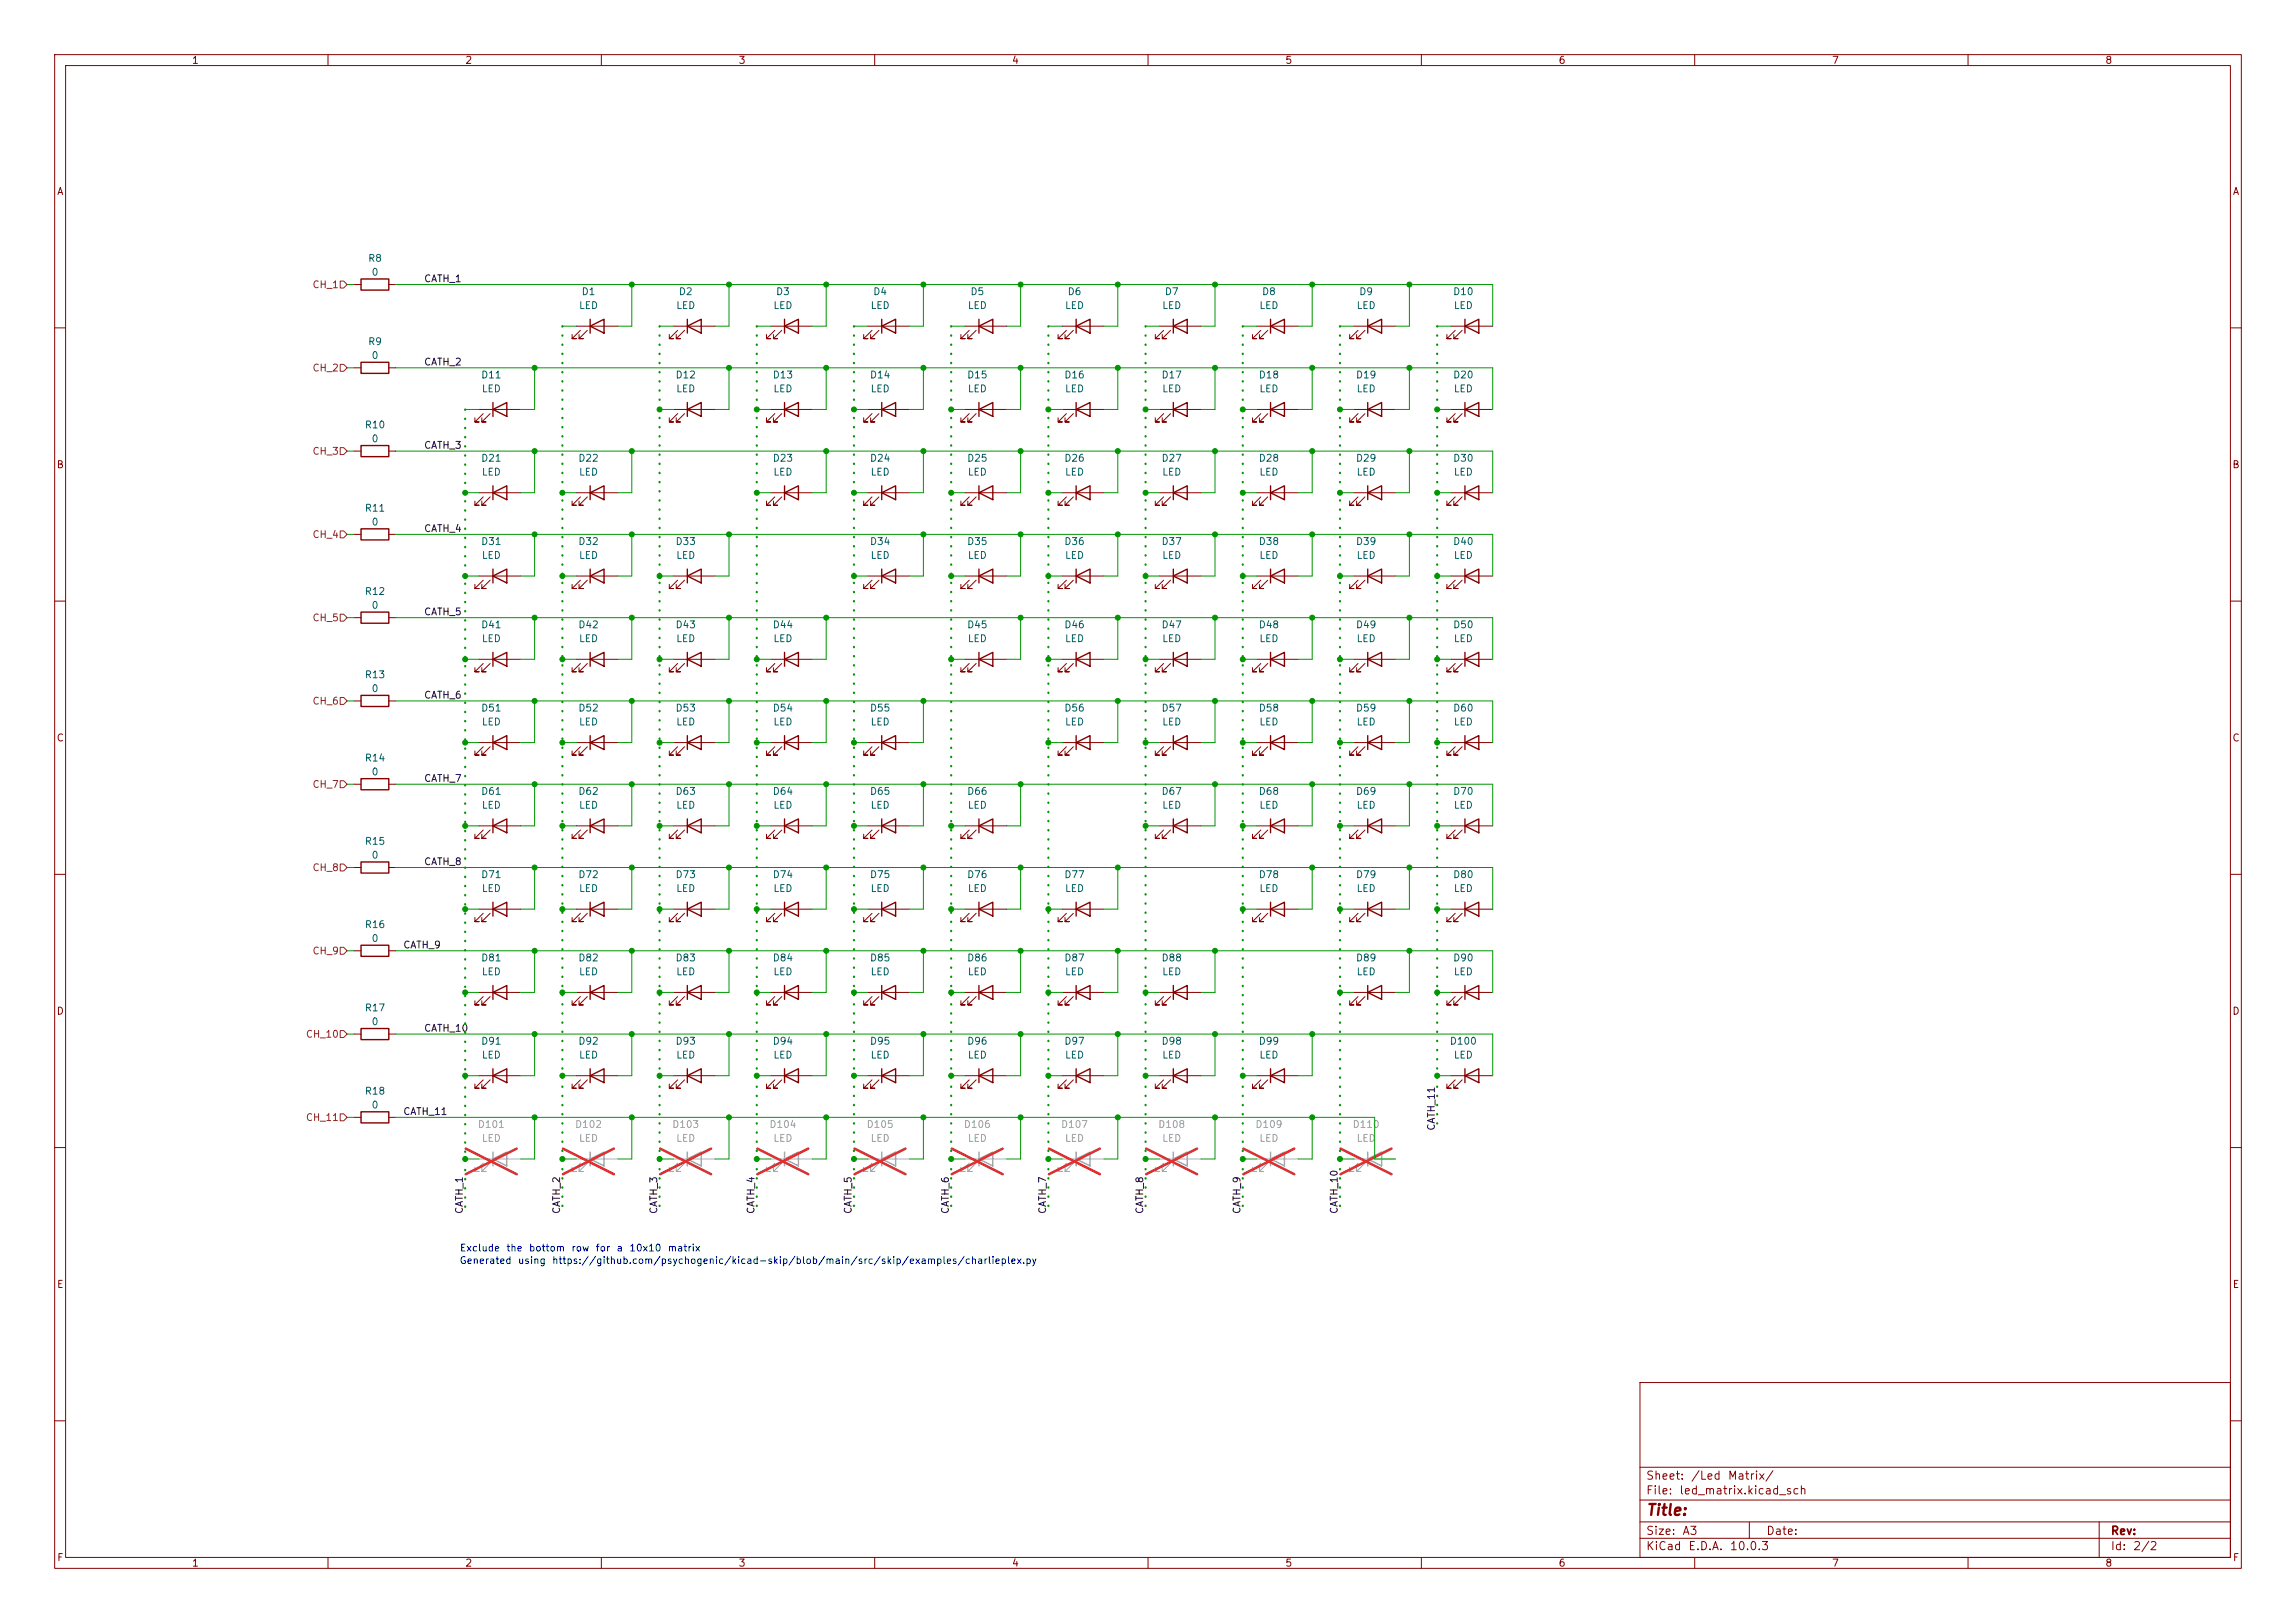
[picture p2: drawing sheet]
<svg xmlns="http://www.w3.org/2000/svg" width="420mm" height="297mm" viewBox="0 0 420 297" stroke-linecap="round" stroke-linejoin="round" font-family="sans-serif">
<defs><g id="words">
<text font-size="2" fill="#840000" x="301" y="277.8">Title:</text>
<g font-size="1.5" fill="#840000">
<text x="301" y="273.8">File:</text>
<text x="301" y="271.1">Sheet:</text>
<text x="307.1" y="273.8">led_matrix.kicad_sch</text>
<text x="309.2" y="271.1">/Led</text>
<text x="315.9" y="271.1">Matrix/</text>
<text x="301" y="281.2">Size:</text>
<text x="307.6" y="281.2">A3</text>
<text x="323" y="281.2">Date:</text>
<text x="386" y="281.2">Rev:</text>
<text x="301" y="284">KiCad</text>
<text x="308.7" y="284">E.D.A.</text>
<text x="316.3" y="284">10.0.3</text>
<text x="386" y="284">Id:</text>
<text x="390.1" y="284">2/2</text>
</g>
<g font-size="1.3" fill="#840000">
<text x="35" y="12">1</text>
<text x="85" y="12">2</text>
<text x="135" y="12">3</text>
<text x="185" y="12">4</text>
<text x="235" y="12">5</text>
<text x="285" y="12">6</text>
<text x="335" y="12">7</text>
<text x="385" y="12">8</text>
<text x="10.3" y="36">A</text>
<text x="408.3" y="36">A</text>
<text x="10.3" y="86">B</text>
<text x="408.2" y="86">B</text>
<text x="10.3" y="136">C</text>
<text x="408.2" y="136">C</text>
<text x="10.3" y="186">D</text>
<text x="408.2" y="186">D</text>
<text x="10.3" y="236">E</text>
<text x="408.3" y="236">E</text>
<text x="10.3" y="286">F</text>
<text x="35" y="287">1</text>
<text x="85" y="287">2</text>
<text x="135" y="287">3</text>
<text x="185" y="287">4</text>
<text x="235" y="287">5</text>
<text x="285" y="287">6</text>
<text x="335" y="287">7</text>
<text x="385" y="287">8</text>
<text x="408.3" y="286">F</text>
</g>
<g font-size="1.3" fill="#725600">
<text x="57.1" y="53">CH_1</text>
<text x="57.1" y="68.3">CH_2</text>
<text x="57.1" y="83.5">CH_3</text>
<text x="57.1" y="98.8">CH_4</text>
<text x="57.1" y="114">CH_5</text>
<text x="57.1" y="129.2">CH_6</text>
<text x="57.1" y="144.5">CH_7</text>
<text x="57.1" y="159.7">CH_8</text>
<text x="57.1" y="175">CH_9</text>
<text x="55.8" y="190.2">CH_10</text>
<text x="55.8" y="205.4">CH_11</text>
</g>
<g font-size="1.3" fill="#006464">
<text x="67.2" y="48.2">R8</text>
<text x="67.9" y="50.8">0</text>
<text x="105.8" y="56.9">LED</text>
<text x="106.3" y="54.3">D1</text>
<text x="123.6" y="56.9">LED</text>
<text x="124.1" y="54.3">D2</text>
<text x="141.4" y="56.9">LED</text>
<text x="141.9" y="54.3">D3</text>
<text x="159.1" y="56.9">LED</text>
<text x="159.6" y="54.3">D4</text>
<text x="176.9" y="56.9">LED</text>
<text x="177.4" y="54.3">D5</text>
<text x="194.7" y="56.9">LED</text>
<text x="195.2" y="54.3">D6</text>
<text x="212.5" y="56.9">LED</text>
<text x="213" y="54.3">D7</text>
<text x="230.3" y="56.9">LED</text>
<text x="230.8" y="54.3">D8</text>
<text x="248" y="56.9">LED</text>
<text x="248.5" y="54.3">D9</text>
<text x="265.7" y="54.3">D10</text>
<text x="265.8" y="56.9">LED</text>
<text x="67.2" y="63.5">R9</text>
<text x="67.9" y="66">0</text>
<text x="87.9" y="69.6">D11</text>
<text x="123.5" y="69.6">D12</text>
<text x="141.2" y="69.6">D13</text>
<text x="159" y="69.6">D14</text>
<text x="176.8" y="69.6">D15</text>
<text x="194.6" y="69.6">D16</text>
<text x="212.4" y="69.6">D17</text>
<text x="230.1" y="69.6">D18</text>
<text x="247.9" y="69.6">D19</text>
<text x="265.7" y="69.6">D20</text>
<text x="88" y="72.1">LED</text>
<text x="123.6" y="72.1">LED</text>
<text x="141.4" y="72.1">LED</text>
<text x="159.1" y="72.1">LED</text>
<text x="176.9" y="72.1">LED</text>
<text x="194.7" y="72.1">LED</text>
<text x="212.5" y="72.1">LED</text>
<text x="230.3" y="72.1">LED</text>
<text x="248" y="72.1">LED</text>
<text x="265.8" y="72.1">LED</text>
<text x="66.6" y="78.7">R10</text>
<text x="67.9" y="81.2">0</text>
<text x="87.9" y="84.8">D21</text>
<text x="88" y="87.3">LED</text>
<text x="105.7" y="84.8">D22</text>
<text x="105.8" y="87.3">LED</text>
<text x="141.2" y="84.8">D23</text>
<text x="141.4" y="87.3">LED</text>
<text x="159" y="84.8">D24</text>
<text x="159.1" y="87.3">LED</text>
<text x="176.8" y="84.8">D25</text>
<text x="176.9" y="87.3">LED</text>
<text x="194.6" y="84.8">D26</text>
<text x="194.7" y="87.3">LED</text>
<text x="212.4" y="84.8">D27</text>
<text x="212.5" y="87.3">LED</text>
<text x="230.1" y="84.8">D28</text>
<text x="230.3" y="87.3">LED</text>
<text x="247.9" y="84.8">D29</text>
<text x="248" y="87.3">LED</text>
<text x="265.7" y="84.8">D30</text>
<text x="265.8" y="87.3">LED</text>
<text x="66.6" y="93.9">R11</text>
<text x="67.9" y="96.5">0</text>
<text x="87.9" y="100">D31</text>
<text x="105.7" y="100">D32</text>
<text x="123.5" y="100">D33</text>
<text x="159" y="100">D34</text>
<text x="176.8" y="100">D35</text>
<text x="194.6" y="100">D36</text>
<text x="212.4" y="100">D37</text>
<text x="230.1" y="100">D38</text>
<text x="247.9" y="100">D39</text>
<text x="265.7" y="100">D40</text>
<text x="88" y="102.6">LED</text>
<text x="105.8" y="102.6">LED</text>
<text x="123.6" y="102.6">LED</text>
<text x="159.1" y="102.6">LED</text>
<text x="176.9" y="102.6">LED</text>
<text x="194.7" y="102.6">LED</text>
<text x="212.5" y="102.6">LED</text>
<text x="230.3" y="102.6">LED</text>
<text x="248" y="102.6">LED</text>
<text x="265.8" y="102.6">LED</text>
<text x="66.6" y="109.2">R12</text>
<text x="67.9" y="111.7">0</text>
<text x="87.9" y="115.3">D41</text>
<text x="88" y="117.8">LED</text>
<text x="105.7" y="115.3">D42</text>
<text x="105.8" y="117.8">LED</text>
<text x="123.5" y="115.3">D43</text>
<text x="123.6" y="117.8">LED</text>
<text x="141.2" y="115.3">D44</text>
<text x="141.4" y="117.8">LED</text>
<text x="176.8" y="115.3">D45</text>
<text x="176.9" y="117.8">LED</text>
<text x="194.6" y="115.3">D46</text>
<text x="194.7" y="117.8">LED</text>
<text x="212.4" y="115.3">D47</text>
<text x="212.5" y="117.8">LED</text>
<text x="230.1" y="115.3">D48</text>
<text x="230.3" y="117.8">LED</text>
<text x="247.9" y="115.3">D49</text>
<text x="248" y="117.8">LED</text>
<text x="265.7" y="115.3">D50</text>
<text x="265.8" y="117.8">LED</text>
<text x="66.6" y="124.4">R13</text>
<text x="67.9" y="127">0</text>
<text x="87.9" y="130.5">D51</text>
<text x="105.7" y="130.5">D52</text>
<text x="123.5" y="130.5">D53</text>
<text x="141.2" y="130.5">D54</text>
<text x="159" y="130.5">D55</text>
<text x="194.6" y="130.5">D56</text>
<text x="212.4" y="130.5">D57</text>
<text x="230.1" y="130.5">D58</text>
<text x="247.9" y="130.5">D59</text>
<text x="265.7" y="130.5">D60</text>
<text x="88" y="133.1">LED</text>
<text x="105.8" y="133.1">LED</text>
<text x="123.6" y="133.1">LED</text>
<text x="141.4" y="133.1">LED</text>
<text x="159.1" y="133.1">LED</text>
<text x="194.7" y="133.1">LED</text>
<text x="212.5" y="133.1">LED</text>
<text x="230.3" y="133.1">LED</text>
<text x="248" y="133.1">LED</text>
<text x="265.8" y="133.1">LED</text>
<text x="66.6" y="139.7">R14</text>
<text x="67.9" y="142.2">0</text>
<text x="87.9" y="145.8">D61</text>
<text x="88" y="148.3">LED</text>
<text x="105.7" y="145.8">D62</text>
<text x="105.8" y="148.3">LED</text>
<text x="123.5" y="145.8">D63</text>
<text x="123.6" y="148.3">LED</text>
<text x="141.2" y="145.8">D64</text>
<text x="141.4" y="148.3">LED</text>
<text x="159" y="145.8">D65</text>
<text x="159.1" y="148.3">LED</text>
<text x="176.8" y="145.8">D66</text>
<text x="176.9" y="148.3">LED</text>
<text x="212.4" y="145.8">D67</text>
<text x="212.5" y="148.3">LED</text>
<text x="230.1" y="145.8">D68</text>
<text x="230.3" y="148.3">LED</text>
<text x="247.9" y="145.8">D69</text>
<text x="248" y="148.3">LED</text>
<text x="265.7" y="145.8">D70</text>
<text x="265.8" y="148.3">LED</text>
<text x="66.6" y="154.9">R15</text>
<text x="67.9" y="157.4">0</text>
<text x="87.9" y="161">D71</text>
<text x="105.7" y="161">D72</text>
<text x="123.5" y="161">D73</text>
<text x="141.2" y="161">D74</text>
<text x="159" y="161">D75</text>
<text x="176.8" y="161">D76</text>
<text x="194.6" y="161">D77</text>
<text x="230.1" y="161">D78</text>
<text x="247.9" y="161">D79</text>
<text x="265.7" y="161">D80</text>
<text x="88" y="163.5">LED</text>
<text x="105.8" y="163.5">LED</text>
<text x="123.6" y="163.5">LED</text>
<text x="141.4" y="163.5">LED</text>
<text x="159.1" y="163.5">LED</text>
<text x="176.9" y="163.5">LED</text>
<text x="194.7" y="163.5">LED</text>
<text x="230.3" y="163.5">LED</text>
<text x="248" y="163.5">LED</text>
<text x="265.8" y="163.5">LED</text>
<text x="66.6" y="170.1">R16</text>
<text x="67.9" y="172.7">0</text>
<text x="87.9" y="176.2">D81</text>
<text x="88" y="178.8">LED</text>
<text x="105.7" y="176.2">D82</text>
<text x="105.8" y="178.8">LED</text>
<text x="123.5" y="176.2">D83</text>
<text x="123.6" y="178.8">LED</text>
<text x="141.2" y="176.2">D84</text>
<text x="141.4" y="178.8">LED</text>
<text x="159" y="176.2">D85</text>
<text x="159.1" y="178.8">LED</text>
<text x="176.8" y="176.2">D86</text>
<text x="176.9" y="178.8">LED</text>
<text x="194.6" y="176.2">D87</text>
<text x="194.7" y="178.8">LED</text>
<text x="212.4" y="176.2">D88</text>
<text x="212.5" y="178.8">LED</text>
<text x="247.9" y="176.2">D89</text>
<text x="248" y="178.8">LED</text>
<text x="265.7" y="176.2">D90</text>
<text x="265.8" y="178.8">LED</text>
<text x="66.6" y="185.4">R17</text>
<text x="67.9" y="187.9">0</text>
<text x="87.9" y="191.5">D91</text>
<text x="105.7" y="191.5">D92</text>
<text x="123.5" y="191.5">D93</text>
<text x="141.2" y="191.5">D94</text>
<text x="159" y="191.5">D95</text>
<text x="176.8" y="191.5">D96</text>
<text x="194.6" y="191.5">D97</text>
<text x="212.4" y="191.5">D98</text>
<text x="230.1" y="191.5">D99</text>
<text x="265.1" y="191.5">D100</text>
<text x="88" y="194">LED</text>
<text x="105.8" y="194">LED</text>
<text x="123.6" y="194">LED</text>
<text x="141.4" y="194">LED</text>
<text x="159.1" y="194">LED</text>
<text x="176.9" y="194">LED</text>
<text x="194.7" y="194">LED</text>
<text x="212.5" y="194">LED</text>
<text x="230.3" y="194">LED</text>
<text x="265.8" y="194">LED</text>
<text x="66.6" y="200.6">R18</text>
<text x="67.9" y="203.2">0</text>
</g>
<g font-size="1.3" fill="#0f0f0f">
<text x="77.5" y="51.9">CATH_1</text>
<text x="77.5" y="67.2">CATH_2</text>
<text x="77.5" y="82.4">CATH_3</text>
<text x="77.5" y="97.7">CATH_4</text>
<text x="77.5" y="112.9">CATH_5</text>
<text x="77.5" y="128.1">CATH_6</text>
<text x="77.5" y="143.4">CATH_7</text>
<text x="77.5" y="158.6">CATH_8</text>
<text x="73.7" y="173.9">CATH_9</text>
<text x="77.5" y="189.1">CATH_10</text>
<text x="73.7" y="204.3">CATH_11</text>
<text x="262.8" y="207" transform="rotate(-90 262.8 207)">CATH_11</text>
<text x="85" y="222.2" transform="rotate(-90 85 222.2)">CATH_1</text>
<text x="102.7" y="222.2" transform="rotate(-90 102.7 222.2)">CATH_2</text>
<text x="120.5" y="222.2" transform="rotate(-90 120.5 222.2)">CATH_3</text>
<text x="138.3" y="222.2" transform="rotate(-90 138.3 222.2)">CATH_4</text>
<text x="156.1" y="222.2" transform="rotate(-90 156.1 222.2)">CATH_5</text>
<text x="173.9" y="222.2" transform="rotate(-90 173.9 222.2)">CATH_6</text>
<text x="191.6" y="222.2" transform="rotate(-90 191.6 222.2)">CATH_7</text>
<text x="209.4" y="222.2" transform="rotate(-90 209.4 222.2)">CATH_8</text>
<text x="227.2" y="222.2" transform="rotate(-90 227.2 222.2)">CATH_9</text>
<text x="245" y="222.2" transform="rotate(-90 245 222.2)">CATH_10</text>
</g>
<g font-size="1.3" fill="#989898">
<text x="87.3" y="206.7">D101</text>
<text x="88" y="209.3">LED</text>
<text x="105.1" y="206.7">D102</text>
<text x="105.8" y="209.3">LED</text>
<text x="122.9" y="206.7">D103</text>
<text x="123.6" y="209.3">LED</text>
<text x="140.6" y="206.7">D104</text>
<text x="141.4" y="209.3">LED</text>
<text x="158.4" y="206.7">D105</text>
<text x="159.1" y="209.3">LED</text>
<text x="176.2" y="206.7">D106</text>
<text x="176.9" y="209.3">LED</text>
<text x="194" y="206.7">D107</text>
<text x="194.7" y="209.3">LED</text>
<text x="211.8" y="206.7">D108</text>
<text x="212.5" y="209.3">LED</text>
<text x="229.5" y="206.7">D109</text>
<text x="230.3" y="209.3">LED</text>
<text x="247.3" y="206.7">D110</text>
<text x="248" y="209.3">LED</text>
</g>
<g font-size="1.3" fill="#0000c2">
<text x="84" y="231.6">Generated</text>
<text x="84" y="229.3">Exclude</text>
<text x="92.5" y="229.3">the</text>
<text x="94.6" y="231.6">using</text>
<text x="96.6" y="229.3">bottom</text>
<text x="100.9" y="231.6">https://github.com/psychogenic/kicad-skip/blob/main/src/skip/examples/charlieplex.py</text>
<text x="104.4" y="229.3">row</text>
<text x="108.8" y="229.3">for</text>
<text x="112.7" y="229.3">a</text>
<text x="115" y="229.3">10x10</text>
<text x="122" y="229.3">matrix</text>
</g>
</g></defs>
<g fill="none" stroke="#840000" stroke-width=".18">
<path d="M10 10h400v277h-400zM12 12h396v273h-396zM60 10v2M110 10v2M160 10v2M210 10v2M260 10v2M310 10v2M360 10v2M64.8 52.1h1.2M71.1 52.1h1.3M105.4 59.7h7.6"/>
<path d="M123.2 59.7h7.6M141 59.7h7.6M158.7 59.7h7.7M176.5 59.7h7.6M194.3 59.7h7.6M212.1 59.7h7.6M229.9 59.7h7.6M247.6 59.7h7.7M265.4 59.7h7.6M10 60h2M64.8 67.3h1.2M71.1 67.3h1.3"/>
<path d="M87.6 74.9h7.6M88.4 75.7l-1.5 1.5h.7h-.7v-.7M89.7 75.7l-1.6 1.5h.8h-.8v-.7M106.2 60.5l-1.6 1.5h.8h-.8v-.8M107.4 60.5l-1.5 1.5h.8h-.8v-.8M123.2 74.9h7.6M124 60.5l-1.6 1.5h.8h-.8v-.8M124 75.7l-1.6 1.5h.8h-.8v-.7M125.2 60.5l-1.5 1.5h.8h-.8v-.8M125.2 75.7l-1.5 1.5h.8h-.8v-.7M141 74.9h7.6M141.7 75.7l-1.5 1.5h.8h-.8v-.7"/>
<path d="M141.7 60.5l-1.5 1.5h.8h-.8v-.8M143 75.7l-1.5 1.5h.7h-.7v-.7M143 60.5l-1.5 1.5h.7h-.7v-.8M158.7 74.9h7.7M159.5 75.7l-1.5 1.5h.7h-.7v-.7M159.5 60.5l-1.5 1.5h.7h-.7v-.8M160.8 75.7l-1.5 1.5h.7h-.7v-.7M160.8 60.5l-1.5 1.5h.7h-.7v-.8M176.5 74.9h7.6M177.3 60.5l-1.5 1.5h.7h-.7v-.8M177.3 75.7l-1.5 1.5h.7h-.7v-.7M178.6 60.5l-1.6 1.5h.8h-.8v-.8"/>
<path d="M178.6 75.7l-1.6 1.5h.8h-.8v-.7M194.3 74.9h7.6M195.1 75.7l-1.6 1.5h.8h-.8v-.7M195.1 60.5l-1.6 1.5h.8h-.8v-.8M196.3 75.7l-1.5 1.5h.8h-.8v-.7M196.3 60.5l-1.5 1.5h.8h-.8v-.8M212.1 74.9h7.6M212.9 60.5l-1.6 1.5h.8h-.8v-.8M212.9 75.7l-1.6 1.5h.8h-.8v-.7M214.1 60.5l-1.5 1.5h.8h-.8v-.8M214.1 75.7l-1.5 1.5h.8h-.8v-.7M229.9 74.9h7.6"/>
<path d="M230.6 75.7l-1.5 1.5h.8h-.8v-.7M230.6 60.5l-1.5 1.5h.8h-.8v-.8M231.9 75.7l-1.5 1.5h.7h-.7v-.7M231.9 60.5l-1.5 1.5h.7h-.7v-.8M247.6 74.9h7.7M248.4 75.7l-1.5 1.5h.7h-.7v-.7M248.4 60.5l-1.5 1.5h.7h-.7v-.8M249.7 75.7l-1.5 1.5h.7h-.7v-.7M249.7 60.5l-1.5 1.5h.7h-.7v-.8M265.4 74.9h7.6M266.2 60.5l-1.5 1.5h.7h-.7v-.8M266.2 75.7l-1.5 1.5h.7h-.7v-.7"/>
<path d="M267.5 60.5l-1.6 1.5h.8h-.8v-.8M267.5 75.7l-1.6 1.5h.8h-.8v-.7M408 60h2M64.8 97.8h1.2M64.8 82.6h1.2M71.1 97.8h1.3M71.1 82.6h1.3M87.6 90.2h7.6M88.4 90.9l-1.5 1.6h.7h-.7v-.8M89.7 90.9l-1.6 1.6h.8h-.8v-.8M105.4 90.2h7.6M106.2 90.9l-1.6 1.6h.8h-.8v-.8"/>
<path d="M107.4 90.9l-1.5 1.6h.8h-.8v-.8M141 90.2h7.6M141.7 90.9l-1.5 1.6h.8h-.8v-.8M143 90.9l-1.5 1.6h.7h-.7v-.8M158.7 90.2h7.7M159.5 90.9l-1.5 1.6h.7h-.7v-.8M160.8 90.9l-1.5 1.6h.7h-.7v-.8M176.5 90.2h7.6M177.3 90.9l-1.5 1.6h.7h-.7v-.8M178.6 90.9l-1.6 1.6h.8h-.8v-.8M194.3 90.2h7.6M195.1 90.9l-1.6 1.6h.8h-.8v-.8"/>
<path d="M196.3 90.9l-1.5 1.6h.8h-.8v-.8M212.1 90.2h7.6M212.9 90.9l-1.6 1.6h.8h-.8v-.8M214.1 90.9l-1.5 1.6h.8h-.8v-.8M229.9 90.2h7.6M230.6 90.9l-1.5 1.6h.8h-.8v-.8M231.9 90.9l-1.5 1.6h.7h-.7v-.8M247.6 90.2h7.7M248.4 90.9l-1.5 1.6h.7h-.7v-.8M249.7 90.9l-1.5 1.6h.7h-.7v-.8M265.4 90.2h7.6M266.2 90.9l-1.5 1.6h.7h-.7v-.8"/>
<path d="M267.5 90.9l-1.6 1.6h.8h-.8v-.8M10 110h2M64.8 113h1.2M71.1 113h1.3M87.6 105.4h7.6M88.4 106.2l-1.5 1.5h.7h-.7v-.8M89.7 106.2l-1.6 1.5h.8h-.8v-.8M105.4 105.4h7.6M106.2 106.2l-1.6 1.5h.8h-.8v-.8M107.4 106.2l-1.5 1.5h.8h-.8v-.8M123.2 105.4h7.6M124 106.2l-1.6 1.5h.8h-.8v-.8"/>
<path d="M125.2 106.2l-1.5 1.5h.8h-.8v-.8M158.7 105.4h7.7M159.5 106.2l-1.5 1.5h.7h-.7v-.8M160.8 106.2l-1.5 1.5h.7h-.7v-.8M176.5 105.4h7.6M177.3 106.2l-1.5 1.5h.7h-.7v-.8M178.6 106.2l-1.6 1.5h.8h-.8v-.8M194.3 105.4h7.6M195.1 106.2l-1.6 1.5h.8h-.8v-.8M196.3 106.2l-1.5 1.5h.8h-.8v-.8M212.1 105.4h7.6M212.9 106.2l-1.6 1.5h.8h-.8v-.8"/>
<path d="M214.1 106.2l-1.5 1.5h.8h-.8v-.8M229.9 105.4h7.6M230.6 106.2l-1.5 1.5h.8h-.8v-.8M231.9 106.2l-1.5 1.5h.7h-.7v-.8M247.6 105.4h7.7M248.4 106.2l-1.5 1.5h.7h-.7v-.8M249.7 106.2l-1.5 1.5h.7h-.7v-.8M265.4 105.4h7.6M266.2 106.2l-1.5 1.5h.7h-.7v-.8M267.5 106.2l-1.6 1.5h.8h-.8v-.8M408 110h2M64.8 128.3h1.2"/>
<path d="M71.1 128.3h1.3M87.6 135.9h7.6M87.6 120.7h7.6M88.4 121.4l-1.5 1.5h.7h-.7v-.7M88.4 136.7l-1.5 1.5h.7h-.7v-.8M89.7 121.4l-1.6 1.5h.8h-.8v-.7M89.7 136.7l-1.6 1.5h.8h-.8v-.8M105.4 135.9h7.6M105.4 120.7h7.6M106.2 121.4l-1.6 1.5h.8h-.8v-.7M106.2 136.7l-1.6 1.5h.8h-.8v-.8M107.4 121.4l-1.5 1.5h.8h-.8v-.7"/>
<path d="M107.4 136.7l-1.5 1.5h.8h-.8v-.8M123.2 135.9h7.6M123.2 120.7h7.6M124 136.7l-1.6 1.5h.8h-.8v-.8M124 121.4l-1.6 1.5h.8h-.8v-.7M125.2 136.7l-1.5 1.5h.8h-.8v-.8M125.2 121.4l-1.5 1.5h.8h-.8v-.7M141 135.9h7.6M141 120.7h7.6M141.7 136.7l-1.5 1.5h.8h-.8v-.8M141.7 121.4l-1.5 1.5h.8h-.8v-.7M143 136.7l-1.5 1.5h.7h-.7v-.8"/>
<path d="M143 121.4l-1.5 1.5h.7h-.7v-.7M158.7 135.9h7.7M159.5 136.7l-1.5 1.5h.7h-.7v-.8M160.8 136.7l-1.5 1.5h.7h-.7v-.8M176.5 120.7h7.6M177.3 121.4l-1.5 1.5h.7h-.7v-.7M178.6 121.4l-1.6 1.5h.8h-.8v-.7M194.3 135.9h7.6M194.3 120.7h7.6M195.1 136.7l-1.6 1.5h.8h-.8v-.8M195.1 121.4l-1.6 1.5h.8h-.8v-.7M196.3 136.7l-1.5 1.5h.8h-.8v-.8"/>
<path d="M196.3 121.4l-1.5 1.5h.8h-.8v-.7M212.1 135.9h7.6M212.1 120.7h7.6M212.9 136.7l-1.6 1.5h.8h-.8v-.8M212.9 121.4l-1.6 1.5h.8h-.8v-.7M214.1 136.7l-1.5 1.5h.8h-.8v-.8M214.1 121.4l-1.5 1.5h.8h-.8v-.7M229.9 135.9h7.6M229.9 120.7h7.6M230.6 136.7l-1.5 1.5h.8h-.8v-.8M230.6 121.4l-1.5 1.5h.8h-.8v-.7M231.9 136.7l-1.5 1.5h.7h-.7v-.8"/>
<path d="M231.9 121.4l-1.5 1.5h.7h-.7v-.7M247.6 135.9h7.7M247.6 120.7h7.7M248.4 136.7l-1.5 1.5h.7h-.7v-.8M248.4 121.4l-1.5 1.5h.7h-.7v-.7M249.7 136.7l-1.5 1.5h.7h-.7v-.8M249.7 121.4l-1.5 1.5h.7h-.7v-.7M265.4 135.9h7.6M265.4 120.7h7.6M266.2 136.7l-1.5 1.5h.7h-.7v-.8M266.2 121.4l-1.5 1.5h.7h-.7v-.7M267.5 136.7l-1.6 1.5h.8h-.8v-.8"/>
<path d="M267.5 121.4l-1.6 1.5h.8h-.8v-.7M10 160h2M64.8 158.8h1.2M64.8 143.5h1.2M71.1 158.8h1.3M71.1 143.5h1.3M87.6 151.1h7.6M88.4 151.9l-1.5 1.5h.7h-.7v-.7M89.7 151.9l-1.6 1.5h.8h-.8v-.7M105.4 151.1h7.6M106.2 151.9l-1.6 1.5h.8h-.8v-.7M107.4 151.9l-1.5 1.5h.8h-.8v-.7"/>
<path d="M123.2 151.1h7.6M124 151.9l-1.6 1.5h.8h-.8v-.7M125.2 151.9l-1.5 1.5h.8h-.8v-.7M141 151.1h7.6M141.7 151.9l-1.5 1.5h.8h-.8v-.7M143 151.9l-1.5 1.5h.7h-.7v-.7M158.7 151.1h7.7M159.5 151.9l-1.5 1.5h.7h-.7v-.7M160.8 151.9l-1.5 1.5h.7h-.7v-.7M176.5 151.1h7.6M177.3 151.9l-1.5 1.5h.7h-.7v-.7M178.6 151.9l-1.6 1.5h.8h-.8v-.7"/>
<path d="M212.1 151.1h7.6M212.9 151.9l-1.6 1.5h.8h-.8v-.7M214.1 151.9l-1.5 1.5h.8h-.8v-.7M229.9 151.1h7.6M230.6 151.9l-1.5 1.5h.8h-.8v-.7M231.9 151.9l-1.5 1.5h.7h-.7v-.7M247.6 151.1h7.7M248.4 151.9l-1.5 1.5h.7h-.7v-.7M249.7 151.9l-1.5 1.5h.7h-.7v-.7M265.4 151.1h7.6M266.2 151.9l-1.5 1.5h.7h-.7v-.7M267.5 151.9l-1.6 1.5h.8h-.8v-.7"/>
<path d="M408 160h2M64.8 174h1.2M71.1 174h1.3M87.6 166.4h7.6M88.4 167.1l-1.5 1.6h.7h-.7v-.8M89.7 167.1l-1.6 1.6h.8h-.8v-.8M105.4 166.4h7.6M106.2 167.1l-1.6 1.6h.8h-.8v-.8M107.4 167.1l-1.5 1.6h.8h-.8v-.8M123.2 166.4h7.6M124 167.1l-1.6 1.6h.8h-.8v-.8M125.2 167.1l-1.5 1.6h.8h-.8v-.8"/>
<path d="M141 166.4h7.6M141.7 167.1l-1.5 1.6h.8h-.8v-.8M143 167.1l-1.5 1.6h.7h-.7v-.8M158.7 166.4h7.7M159.5 167.1l-1.5 1.6h.7h-.7v-.8M160.8 167.1l-1.5 1.6h.7h-.7v-.8M176.5 166.4h7.6M177.3 167.1l-1.5 1.6h.7h-.7v-.8M178.6 167.1l-1.6 1.6h.8h-.8v-.8M194.3 166.4h7.6M195.1 167.1l-1.6 1.6h.8h-.8v-.8M196.3 167.1l-1.5 1.6h.8h-.8v-.8"/>
<path d="M229.9 166.4h7.6M230.6 167.1l-1.5 1.6h.8h-.8v-.8M231.9 167.1l-1.5 1.6h.7h-.7v-.8M247.6 166.4h7.7M248.4 167.1l-1.5 1.6h.7h-.7v-.8M249.7 167.1l-1.5 1.6h.7h-.7v-.8M265.4 166.4h7.6M266.2 167.1l-1.5 1.6h.7h-.7v-.8M267.5 167.1l-1.6 1.6h.8h-.8v-.8M64.8 189.2h1.2M71.1 189.2h1.3M87.6 196.9h7.6"/>
<path d="M87.6 181.6h7.6M88.4 182.4l-1.5 1.5h.7h-.7v-.8M88.4 197.6l-1.5 1.5h.7h-.7v-.7M89.7 182.4l-1.6 1.5h.8h-.8v-.8M89.7 197.6l-1.6 1.5h.8h-.8v-.7M105.4 196.9h7.6M105.4 181.6h7.6M106.2 182.4l-1.6 1.5h.8h-.8v-.8M106.2 197.6l-1.6 1.5h.8h-.8v-.7M107.4 182.4l-1.5 1.5h.8h-.8v-.8M107.4 197.6l-1.5 1.5h.8h-.8v-.7M123.2 196.9h7.6"/>
<path d="M123.2 181.6h7.6M124 197.6l-1.6 1.5h.8h-.8v-.7M124 182.4l-1.6 1.5h.8h-.8v-.8M125.2 197.6l-1.5 1.5h.8h-.8v-.7M125.2 182.4l-1.5 1.5h.8h-.8v-.8M141 196.9h7.6M141 181.6h7.6M141.7 197.6l-1.5 1.5h.8h-.8v-.7M141.7 182.4l-1.5 1.5h.8h-.8v-.8M143 197.6l-1.5 1.5h.7h-.7v-.7M143 182.4l-1.5 1.5h.7h-.7v-.8M158.7 196.9h7.7"/>
<path d="M158.7 181.6h7.7M159.5 197.6l-1.5 1.5h.7h-.7v-.7M159.5 182.4l-1.5 1.5h.7h-.7v-.8M160.8 197.6l-1.5 1.5h.7h-.7v-.7M160.8 182.4l-1.5 1.5h.7h-.7v-.8M176.5 196.9h7.6M176.5 181.6h7.6M177.3 197.6l-1.5 1.5h.7h-.7v-.7M177.3 182.4l-1.5 1.5h.7h-.7v-.8M178.6 197.6l-1.6 1.5h.8h-.8v-.7M178.6 182.4l-1.6 1.5h.8h-.8v-.8M194.3 196.9h7.6"/>
<path d="M194.3 181.6h7.6M195.1 182.4l-1.6 1.5h.8h-.8v-.8M195.1 197.6l-1.6 1.5h.8h-.8v-.7M196.3 182.4l-1.5 1.5h.8h-.8v-.8M196.3 197.6l-1.5 1.5h.8h-.8v-.7M212.1 196.9h7.6M212.1 181.6h7.6M212.9 182.4l-1.6 1.5h.8h-.8v-.8M212.9 197.6l-1.6 1.5h.8h-.8v-.7M214.1 182.4l-1.5 1.5h.8h-.8v-.8M214.1 197.6l-1.5 1.5h.8h-.8v-.7M229.9 196.9h7.6"/>
<path d="M230.6 197.6l-1.5 1.5h.8h-.8v-.7M231.9 197.6l-1.5 1.5h.7h-.7v-.7M247.6 181.6h7.7M248.4 182.4l-1.5 1.5h.7h-.7v-.8M249.7 182.4l-1.5 1.5h.7h-.7v-.8M265.4 196.9h7.6M265.4 181.6h7.6M266.2 197.6l-1.5 1.5h.7h-.7v-.7M266.2 182.4l-1.5 1.5h.7h-.7v-.8M267.5 197.6l-1.6 1.5h.8h-.8v-.7M267.5 182.4l-1.6 1.5h.8h-.8v-.8M10 210h2"/>
<path d="M64.8 204.5h1.2M71.1 204.5h1.3M408 210h2M300 253h108v32h-108zM10 260h2M300 278.5h108M300 274.5h108M300 268.5h108M320 278.5v3M384 278.5v6.5M408 260h2M60 285v2"/>
<path d="M110 285v2M160 285v2M210 285v2M260 285v2M300 281.5h108M310 285v2M360 285v2"/>
</g>
<g fill="none" stroke="#840000" stroke-width=".25">
<path d="M66 51.1h5.1v2h-5.1zM107.9 59.7l2.6-1.3v2.6zM107.9 58.4v2.6M125.7 59.7l2.6-1.3v2.6zM125.7 58.4v2.6M143.5 59.7l2.5-1.3v2.6zM143.5 58.4v2.6M161.3 59.7l2.5-1.3v2.6zM161.3 58.4v2.6M179.1 59.7l2.5-1.3v2.6zM179.1 58.4v2.6M196.8 59.7l2.6-1.3v2.6z"/>
<path d="M196.8 58.4v2.6M214.6 59.7l2.6-1.3v2.6zM214.6 58.4v2.6M232.4 59.7l2.5-1.3v2.6zM232.4 58.4v2.6M250.2 59.7l2.5-1.3v2.6zM250.2 58.4v2.6M268 59.7l2.5-1.3v2.6zM268 58.4v2.6M66 66.3h5.1v2h-5.1zM90.2 74.9l2.5-1.2v2.5zM90.2 73.7v2.5"/>
<path d="M125.7 74.9l2.6-1.2v2.5zM125.7 73.7v2.5M143.5 74.9l2.5-1.2v2.5zM143.5 73.7v2.5M161.3 74.9l2.5-1.2v2.5zM161.3 73.7v2.5M179.1 74.9l2.5-1.2v2.5zM179.1 73.7v2.5M196.8 74.9l2.6-1.2v2.5zM196.8 73.7v2.5M214.6 74.9l2.6-1.2v2.5zM214.6 73.7v2.5"/>
<path d="M232.4 74.9l2.5-1.2v2.5zM232.4 73.7v2.5M250.2 74.9l2.5-1.2v2.5zM250.2 73.7v2.5M268 74.9l2.5-1.2v2.5zM268 73.7v2.5M66 96.8h5.1v2h-5.1zM66 81.5h5.1v2.1h-5.1zM90.2 90.2l2.5-1.3v2.5zM90.2 88.9v2.5M107.9 90.2l2.6-1.3v2.5zM107.9 88.9v2.5"/>
<path d="M143.5 90.2l2.5-1.3v2.5zM143.5 88.9v2.5M161.3 90.2l2.5-1.3v2.5zM161.3 88.9v2.5M179.1 90.2l2.5-1.3v2.5zM179.1 88.9v2.5M196.8 90.2l2.6-1.3v2.5zM196.8 88.9v2.5M214.6 90.2l2.6-1.3v2.5zM214.6 88.9v2.5M232.4 90.2l2.5-1.3v2.5zM232.4 88.9v2.5"/>
<path d="M250.2 90.2l2.5-1.3v2.5zM250.2 88.9v2.5M268 90.2l2.5-1.3v2.5zM268 88.9v2.5M66 112h5.1v2h-5.1zM90.2 105.4l2.5-1.3v2.6zM90.2 104.1v2.6M90.2 119.4v2.5M107.9 105.4l2.6-1.3v2.6zM107.9 104.1v2.6M107.9 119.4v2.5M125.7 105.4l2.6-1.3v2.6z"/>
<path d="M125.7 104.1v2.6M125.7 119.4v2.5M143.5 119.4v2.5M161.3 105.4l2.5-1.3v2.6zM161.3 104.1v2.6M179.1 105.4l2.5-1.3v2.6zM179.1 104.1v2.6M179.1 119.4v2.5M196.8 105.4l2.6-1.3v2.6zM196.8 104.1v2.6M196.8 119.4v2.5M214.6 105.4l2.6-1.3v2.6z"/>
<path d="M214.6 104.1v2.6M214.6 119.4v2.5M232.4 105.4l2.5-1.3v2.6zM232.4 104.1v2.6M232.4 119.4v2.5M250.2 105.4l2.5-1.3v2.6zM250.2 104.1v2.6M250.2 119.4v2.5M268 105.4l2.5-1.3v2.6zM268 104.1v2.6M268 119.4v2.5M66 127.3h5.1v2h-5.1z"/>
<path d="M90.2 120.7l2.5-1.3v2.5zM90.2 135.9l2.5-1.3v2.6zM90.2 134.6v2.6M107.9 120.7l2.6-1.3v2.5zM107.9 135.9l2.6-1.3v2.6zM107.9 134.6v2.6M125.7 135.9l2.6-1.3v2.6zM125.7 120.7l2.6-1.3v2.5zM125.7 134.6v2.6M143.5 135.9l2.5-1.3v2.6zM143.5 120.7l2.5-1.3v2.5zM143.5 134.6v2.6"/>
<path d="M161.3 135.9l2.5-1.3v2.6zM161.3 134.6v2.6M179.1 120.7l2.5-1.3v2.5zM196.8 135.9l2.6-1.3v2.6zM196.8 120.7l2.6-1.3v2.5zM196.8 134.6v2.6M214.6 135.9l2.6-1.3v2.6zM214.6 120.7l2.6-1.3v2.5zM214.6 134.6v2.6M232.4 135.9l2.5-1.3v2.6zM232.4 120.7l2.5-1.3v2.5zM232.4 134.6v2.6"/>
<path d="M250.2 135.9l2.5-1.3v2.6zM250.2 120.7l2.5-1.3v2.5zM250.2 134.6v2.6M268 135.9l2.5-1.3v2.6zM268 120.7l2.5-1.3v2.5zM268 134.6v2.6M66 157.7h5.1v2.1h-5.1zM66 142.5h5.1v2h-5.1zM90.2 151.1l2.5-1.2v2.5zM90.2 149.9v2.5M107.9 151.1l2.6-1.2v2.5zM107.9 149.9v2.5"/>
<path d="M125.7 151.1l2.6-1.2v2.5zM125.7 149.9v2.5M143.5 151.1l2.5-1.2v2.5zM143.5 149.9v2.5M161.3 151.1l2.5-1.2v2.5zM161.3 149.9v2.5M179.1 151.1l2.5-1.2v2.5zM179.1 149.9v2.5M214.6 151.1l2.6-1.2v2.5zM214.6 149.9v2.5M232.4 151.1l2.5-1.2v2.5zM232.4 149.9v2.5"/>
<path d="M250.2 151.1l2.5-1.2v2.5zM250.2 149.9v2.5M268 151.1l2.5-1.2v2.5zM268 149.9v2.5M66 173h5.1v2h-5.1zM90.2 166.4l2.5-1.3v2.5zM90.2 165.1v2.5M107.9 166.4l2.6-1.3v2.5zM107.9 165.1v2.5M125.7 166.4l2.6-1.3v2.5zM125.7 165.1v2.5M143.5 166.4l2.5-1.3v2.5z"/>
<path d="M143.5 165.1v2.5M161.3 166.4l2.5-1.3v2.5zM161.3 165.1v2.5M179.1 166.4l2.5-1.3v2.5zM179.1 165.1v2.5M196.8 166.4l2.6-1.3v2.5zM196.8 165.1v2.5M232.4 166.4l2.5-1.3v2.5zM232.4 165.1v2.5M250.2 166.4l2.5-1.3v2.5zM250.2 165.1v2.5M268 166.4l2.5-1.3v2.5z"/>
<path d="M268 165.1v2.5M66 188.2h5.1v2h-5.1zM90.2 181.6l2.5-1.3v2.6zM90.2 196.9l2.5-1.3v2.5zM90.2 180.3v2.6M90.2 195.6v2.5M107.9 181.6l2.6-1.3v2.6zM107.9 196.9l2.6-1.3v2.5zM107.9 180.3v2.6M107.9 195.6v2.5M125.7 196.9l2.6-1.3v2.5zM125.7 181.6l2.6-1.3v2.6z"/>
<path d="M125.7 180.3v2.6M125.7 195.6v2.5M143.5 196.9l2.5-1.3v2.5zM143.5 181.6l2.5-1.3v2.6zM143.5 180.3v2.6M143.5 195.6v2.5M161.3 196.9l2.5-1.3v2.5zM161.3 181.6l2.5-1.3v2.6zM161.3 180.3v2.6M161.3 195.6v2.5M179.1 196.9l2.5-1.3v2.5zM179.1 181.6l2.5-1.3v2.6z"/>
<path d="M179.1 180.3v2.6M179.1 195.6v2.5M196.8 181.6l2.6-1.3v2.6zM196.8 196.9l2.6-1.3v2.5zM196.8 180.3v2.6M196.8 195.6v2.5M214.6 181.6l2.6-1.3v2.6zM214.6 196.9l2.6-1.3v2.5zM214.6 180.3v2.6M214.6 195.6v2.5M232.4 196.9l2.5-1.3v2.5zM232.4 195.6v2.5"/>
<path d="M250.2 181.6l2.5-1.3v2.6zM250.2 180.3v2.6M268 196.9l2.5-1.3v2.5zM268 181.6l2.5-1.3v2.6zM268 180.3v2.6M268 195.6v2.5M66 203.5h5.1v2h-5.1z"/>
</g>
<g fill="none" stroke="#a1a1a1" stroke-width=".18">
<path d="M87.6 212.1h7.6M88.4 212.9l-1.5 1.5h.7h-.7v-.8M89.7 212.9l-1.6 1.5h.8h-.8v-.8M105.4 212.1h7.6M106.2 212.9l-1.6 1.5h.8h-.8v-.8M107.4 212.9l-1.5 1.5h.8h-.8v-.8M123.2 212.1h7.6M124 212.9l-1.6 1.5h.8h-.8v-.8M125.2 212.9l-1.5 1.5h.8h-.8v-.8M141 212.1h7.6M141.7 212.9l-1.5 1.5h.8h-.8v-.8M143 212.9l-1.5 1.5h.7h-.7v-.8"/>
<path d="M158.7 212.1h7.7M159.5 212.9l-1.5 1.5h.7h-.7v-.8M160.8 212.9l-1.5 1.5h.7h-.7v-.8M176.5 212.1h7.6M177.3 212.9l-1.5 1.5h.7h-.7v-.8M178.6 212.9l-1.6 1.5h.8h-.8v-.8M194.3 212.1h7.6M195.1 212.9l-1.6 1.5h.8h-.8v-.8M196.3 212.9l-1.5 1.5h.8h-.8v-.8M212.1 212.1h7.6M212.9 212.9l-1.6 1.5h.8h-.8v-.8M214.1 212.9l-1.5 1.5h.8h-.8v-.8"/>
<path d="M229.9 212.1h7.6M230.6 212.9l-1.5 1.5h.8h-.8v-.8M231.9 212.9l-1.5 1.5h.7h-.7v-.8M247.6 212.1h7.7M248.4 212.9l-1.5 1.5h.7h-.7v-.8M249.7 212.9l-1.5 1.5h.7h-.7v-.8"/>
</g>
<g fill="none" stroke="#a1a1a1" stroke-width=".25">
<path d="M90.2 212.1l2.5-1.3v2.6zM90.2 210.8v2.6M107.9 212.1l2.6-1.3v2.6zM107.9 210.8v2.6M125.7 212.1l2.6-1.3v2.6zM125.7 210.8v2.6M143.5 212.1l2.5-1.3v2.6zM143.5 210.8v2.6M161.3 212.1l2.5-1.3v2.6zM161.3 210.8v2.6M179.1 212.1l2.5-1.3v2.6zM179.1 210.8v2.6"/>
<path d="M196.8 212.1l2.6-1.3v2.6zM196.8 210.8v2.6M214.6 212.1l2.6-1.3v2.6zM214.6 210.8v2.6M232.4 212.1l2.5-1.3v2.6zM232.4 210.8v2.6M250.2 212.1l2.5-1.3v2.6zM250.2 210.8v2.6"/>
</g>
<g fill="none" stroke="#e12e31" stroke-width=".46">
<path d="M85.2 210.2l9.3 4.7M94.5 210.2l-9.3 4.7M103 210.2l9.3 4.7M112.3 210.2l-9.3 4.7M120.8 210.2l9.3 4.7M130.1 210.2l-9.3 4.7M138.5 210.2l9.4 4.7M147.9 210.2l-9.4 4.7M156.3 210.2l9.3 4.7M165.6 210.2l-9.3 4.7M174.1 210.2l9.3 4.7M183.4 210.2l-9.3 4.7"/>
<path d="M191.9 210.2l9.3 4.7M201.2 210.2l-9.3 4.7M209.7 210.2l9.3 4.7M219 210.2l-9.3 4.7M227.4 210.2l9.4 4.7M236.8 210.2l-9.4 4.7M245.2 210.2l9.3 4.7M254.5 210.2l-9.3 4.7"/>
</g>
<path d="M62.2 51.4h.7l.6 .7-.6 .6h-.7zM62.2 66.7h.7l.6 .6-.6 .6h-.7zM62.2 81.9h.7l.6 .7-.6 .6h-.7zM62.2 97.2h.7l.6 .6-.6 .6h-.7zM62.2 112.4h.7l.6 .6-.6 .7h-.7zM62.2 127.6h.7l.6 .7-.6 .6h-.7zM62.2 158.1h.7l.6 .7-.6 .6h-.7zM62.2 142.9h.7l.6 .6-.6 .6h-.7zM62.2 173.4h.7l.6 .6-.6 .6h-.7zM62.2 188.6h.7l.6 .6-.6 .7h-.7zM62.2 203.8h.7l.6 .7-.6 .6h-.7z" fill="none" stroke="#725600" stroke-width=".18"/>
<g fill="none" stroke="#009600" stroke-width=".18">
<path d="M63.5 52.1h1.3M72.4 52.1h200.6v7.6M102.9 59.7h2.5M115.6 52.1v7.6h-2.6M120.6 59.7h2.6M133.3 52.1v7.6h-2.5M138.4 59.7h2.6M151.1 52.1v7.6h-2.5M156.2 59.7h2.5M168.9 52.1v7.6h-2.5M174 59.7h2.5M186.7 52.1v7.6h-2.6"/>
<path d="M191.8 59.7h2.5M204.5 52.1v7.6h-2.6M209.5 59.7h2.6M222.2 52.1v7.6h-2.5M227.3 59.7h2.6M240 52.1v7.6h-2.5M245.1 59.7h2.5M257.8 52.1v7.6h-2.5M262.9 59.7h2.5M63.5 67.3h1.3M72.4 67.3h200.6v7.6M85.1 74.9h2.5"/>
<path d="M97.8 67.3v7.6h-2.6M120.6 74.9h2.6M133.3 67.3v7.6h-2.5M138.4 74.9h2.6M151.1 67.3v7.6h-2.5M156.2 74.9h2.5M168.9 67.3v7.6h-2.5M174 74.9h2.5M186.7 67.3v7.6h-2.6M191.8 74.9h2.5M204.5 67.3v7.6h-2.6M209.5 74.9h2.6"/>
<path d="M222.2 67.3v7.6h-2.5M227.3 74.9h2.6M240 67.3v7.6h-2.5M245.1 74.9h2.5M257.8 67.3v7.6h-2.5M262.9 74.9h2.5M63.5 97.8h1.3M63.5 82.6h1.3M72.4 97.8h200.6v7.6M72.4 82.6h200.6v7.6M85.1 90.2h2.5M97.8 82.6v7.6h-2.6"/>
<path d="M97.8 97.8v7.6h-2.6M102.9 90.2h2.5M115.6 82.6v7.6h-2.6M115.6 97.8v7.6h-2.6M133.3 97.8v7.6h-2.5M138.4 90.2h2.6M151.1 82.6v7.6h-2.5M156.2 90.2h2.5M168.9 82.6v7.6h-2.5M168.9 97.8v7.6h-2.5M174 90.2h2.5M186.7 82.6v7.6h-2.6"/>
<path d="M186.7 97.8v7.6h-2.6M191.8 90.2h2.5M204.5 82.6v7.6h-2.6M204.5 97.8v7.6h-2.6M209.5 90.2h2.6M222.2 82.6v7.6h-2.5M222.2 97.8v7.6h-2.5M227.3 90.2h2.6M240 82.6v7.6h-2.5M240 97.8v7.6h-2.5M245.1 90.2h2.5M257.8 82.6v7.6h-2.5"/>
<path d="M257.8 97.8v7.6h-2.5M262.9 90.2h2.5M63.5 113h1.3M72.4 113h200.6v7.7M85.1 105.4h2.5M97.8 113v7.7h-2.6M102.9 105.4h2.5M115.6 113v7.7h-2.6M120.6 105.4h2.6M133.3 113v7.7h-2.5M151.1 113v7.7h-2.5M156.2 105.4h2.5"/>
<path d="M174 105.4h2.5M186.7 113v7.7h-2.6M191.8 105.4h2.5M204.5 113v7.7h-2.6M209.5 105.4h2.6M222.2 113v7.7h-2.5M227.3 105.4h2.6M240 113v7.7h-2.5M245.1 105.4h2.5M257.8 113v7.7h-2.5M262.9 105.4h2.5M63.5 128.3h1.3"/>
<path d="M72.4 128.3h200.6v7.6M85.1 135.9h2.5M85.1 120.7h2.5M97.8 128.3v7.6h-2.6M102.9 135.9h2.5M102.9 120.7h2.5M115.6 128.3v7.6h-2.6M120.6 135.9h2.6M120.6 120.7h2.6M133.3 128.3v7.6h-2.5M138.4 135.9h2.6M138.4 120.7h2.6"/>
<path d="M151.1 128.3v7.6h-2.5M156.2 135.9h2.5M168.9 128.3v7.6h-2.5M174 120.7h2.5M191.8 135.9h2.5M191.8 120.7h2.5M204.5 128.3v7.6h-2.6M209.5 135.9h2.6M209.5 120.7h2.6M222.2 128.3v7.6h-2.5M227.3 135.9h2.6M227.3 120.7h2.6"/>
<path d="M240 128.3v7.6h-2.5M245.1 135.9h2.5M245.1 120.7h2.5M257.8 128.3v7.6h-2.5M262.9 135.9h2.5M262.9 120.7h2.5M63.5 143.5h1.3M63.5 158.8h1.3M72.4 143.5h200.6v7.6M72.4 158.8h200.6v7.6M85.1 151.1h2.5M97.8 143.5v7.6h-2.6"/>
<path d="M97.8 158.8v7.6h-2.6M102.9 151.1h2.5M115.6 143.5v7.6h-2.6M115.6 158.8v7.6h-2.6M120.6 151.1h2.6M133.3 143.5v7.6h-2.5M133.3 158.8v7.6h-2.5M138.4 151.1h2.6M151.1 143.5v7.6h-2.5M151.1 158.8v7.6h-2.5M156.2 151.1h2.5M168.9 143.5v7.6h-2.5"/>
<path d="M168.9 158.8v7.6h-2.5M174 151.1h2.5M186.7 143.5v7.6h-2.6M186.7 158.8v7.6h-2.6M204.5 158.8v7.6h-2.6M209.5 151.1h2.6M222.2 143.5v7.6h-2.5M227.3 151.1h2.6M240 143.5v7.6h-2.5M240 158.8v7.6h-2.5M245.1 151.1h2.5M257.8 143.5v7.6h-2.5"/>
<path d="M257.8 158.8v7.6h-2.5M262.9 151.1h2.5M63.5 174h1.3M72.4 174h200.6v7.6M85.1 166.4h2.5M97.8 174v7.6h-2.6M102.9 166.4h2.5M115.6 174v7.6h-2.6M120.6 166.4h2.6M133.3 174v7.6h-2.5M138.4 166.4h2.6M151.1 174v7.6h-2.5"/>
<path d="M156.2 166.4h2.5M168.9 174v7.6h-2.5M174 166.4h2.5M186.7 174v7.6h-2.6M191.8 166.4h2.5M204.5 174v7.6h-2.6M222.2 174v7.6h-2.5M227.3 166.4h2.6M245.1 166.4h2.5M257.8 174v7.6h-2.5M262.9 166.4h2.5M63.5 189.2h1.3"/>
<path d="M72.4 189.2h200.6v7.7M85.1 196.9h2.5M85.1 181.6h2.5M97.8 189.2v7.7h-2.6M102.9 196.9h2.5M102.9 181.6h2.5M115.6 189.2v7.7h-2.6M120.6 196.9h2.6M120.6 181.6h2.6M133.3 189.2v7.7h-2.5M138.4 196.9h2.6M138.4 181.6h2.6"/>
<path d="M151.1 189.2v7.7h-2.5M156.2 196.9h2.5M156.2 181.6h2.5M168.9 189.2v7.7h-2.5M174 196.9h2.5M174 181.6h2.5M186.7 189.2v7.7h-2.6M191.8 196.9h2.5M191.8 181.6h2.5M204.5 189.2v7.7h-2.6M209.5 196.9h2.6M209.5 181.6h2.6"/>
<path d="M222.2 189.2v7.7h-2.5M227.3 196.9h2.6M240 189.2v7.7h-2.5M245.1 181.6h2.5M262.9 196.9h2.5M262.9 181.6h2.5M63.5 204.5h1.3M72.4 204.5h179.1v7.6h3.8M85.1 212.1h2.5M97.8 204.5v7.6h-2.6M102.9 212.1h2.5M115.6 204.5v7.6h-2.6"/>
<path d="M120.6 212.1h2.6M133.3 204.5v7.6h-2.5M138.4 212.1h2.6M151.1 204.5v7.6h-2.5M156.2 212.1h2.5M168.9 204.5v7.6h-2.5M174 212.1h2.5M186.7 204.5v7.6h-2.6M191.8 212.1h2.5M204.5 204.5v7.6h-2.6M209.5 212.1h2.6M222.2 204.5v7.6h-2.5"/>
<path d="M227.3 212.1h2.6M240 204.5v7.6h-2.5M245.1 212.1h2.5"/>
</g>
<path d="M102.9 59.7v162.5M120.6 59.7v162.5M138.4 59.7v162.5M156.2 59.7v162.5M174 59.7v162.5M191.8 59.7v162.5M209.5 59.7v162.5M227.3 59.7v162.5M245.1 59.7v162.5M262.9 59.7v147.3M85.1 74.9v147.3" fill="none" stroke="#009600" stroke-width=".4" stroke-dasharray=".1 1.6"/>
<g fill="#009600" stroke="#009600" stroke-width=".18">
<circle cx="156.2" cy="181.6" r=".46"/>
<circle cx="151.1" cy="189.2" r=".46"/>
<circle cx="156.2" cy="196.9" r=".46"/>
<circle cx="168.9" cy="189.2" r=".46"/>
<circle cx="174" cy="212.1" r=".46"/>
<circle cx="156.2" cy="212.1" r=".46"/>
<circle cx="168.9" cy="204.5" r=".46"/>
<circle cx="191.8" cy="181.6" r=".46"/>
<circle cx="186.7" cy="174" r=".46"/>
<circle cx="174" cy="196.9" r=".46"/>
<circle cx="174" cy="181.6" r=".46"/>
<circle cx="168.9" cy="174" r=".46"/>
<circle cx="151.1" cy="174" r=".46"/>
<circle cx="156.2" cy="166.4" r=".46"/>
<circle cx="174" cy="166.4" r=".46"/>
<circle cx="85.1" cy="212.1" r=".46"/>
<circle cx="85.1" cy="196.9" r=".46"/>
<circle cx="102.9" cy="196.9" r=".46"/>
<circle cx="97.8" cy="189.2" r=".46"/>
<circle cx="115.6" cy="204.5" r=".46"/>
<circle cx="115.6" cy="189.2" r=".46"/>
<circle cx="97.8" cy="204.5" r=".46"/>
<circle cx="102.9" cy="212.1" r=".46"/>
<circle cx="133.3" cy="158.8" r=".46"/>
<circle cx="138.4" cy="166.4" r=".46"/>
<circle cx="138.4" cy="151.1" r=".46"/>
<circle cx="138.4" cy="135.9" r=".46"/>
<circle cx="133.3" cy="174" r=".46"/>
<circle cx="120.6" cy="151.1" r=".46"/>
<circle cx="151.1" cy="158.8" r=".46"/>
<circle cx="133.3" cy="143.5" r=".46"/>
<circle cx="186.7" cy="189.2" r=".46"/>
<circle cx="191.8" cy="212.1" r=".46"/>
<circle cx="186.7" cy="204.5" r=".46"/>
<circle cx="191.8" cy="196.9" r=".46"/>
<circle cx="222.2" cy="204.5" r=".46"/>
<circle cx="227.3" cy="196.9" r=".46"/>
<circle cx="245.1" cy="212.1" r=".46"/>
<circle cx="209.5" cy="212.1" r=".46"/>
<circle cx="204.5" cy="204.5" r=".46"/>
<circle cx="227.3" cy="212.1" r=".46"/>
<circle cx="151.1" cy="204.5" r=".46"/>
<circle cx="138.4" cy="181.6" r=".46"/>
<circle cx="138.4" cy="196.9" r=".46"/>
<circle cx="133.3" cy="204.5" r=".46"/>
<circle cx="133.3" cy="189.2" r=".46"/>
<circle cx="120.6" cy="212.1" r=".46"/>
<circle cx="138.4" cy="212.1" r=".46"/>
<circle cx="120.6" cy="181.6" r=".46"/>
<circle cx="120.6" cy="196.9" r=".46"/>
<circle cx="204.5" cy="174" r=".46"/>
<circle cx="209.5" cy="181.6" r=".46"/>
<circle cx="240" cy="204.5" r=".46"/>
<circle cx="240" cy="189.2" r=".46"/>
<circle cx="204.5" cy="189.2" r=".46"/>
<circle cx="209.5" cy="196.9" r=".46"/>
<circle cx="222.2" cy="189.2" r=".46"/>
<circle cx="222.2" cy="174" r=".46"/>
<circle cx="115.6" cy="174" r=".46"/>
<circle cx="115.6" cy="158.8" r=".46"/>
<circle cx="102.9" cy="166.4" r=".46"/>
<circle cx="102.9" cy="181.6" r=".46"/>
<circle cx="97.8" cy="174" r=".46"/>
<circle cx="97.8" cy="158.8" r=".46"/>
<circle cx="102.9" cy="151.1" r=".46"/>
<circle cx="85.1" cy="166.4" r=".46"/>
<circle cx="85.1" cy="181.6" r=".46"/>
<circle cx="120.6" cy="166.4" r=".46"/>
<circle cx="191.8" cy="135.9" r=".46"/>
<circle cx="204.5" cy="158.8" r=".46"/>
<circle cx="191.8" cy="166.4" r=".46"/>
<circle cx="209.5" cy="151.1" r=".46"/>
<circle cx="245.1" cy="120.7" r=".46"/>
<circle cx="240" cy="113" r=".46"/>
<circle cx="209.5" cy="135.9" r=".46"/>
<circle cx="204.5" cy="128.3" r=".46"/>
<circle cx="191.8" cy="120.7" r=".46"/>
<circle cx="209.5" cy="120.7" r=".46"/>
<circle cx="204.5" cy="113" r=".46"/>
<circle cx="240" cy="143.5" r=".46"/>
<circle cx="245.1" cy="151.1" r=".46"/>
<circle cx="245.1" cy="135.9" r=".46"/>
<circle cx="227.3" cy="151.1" r=".46"/>
<circle cx="227.3" cy="120.7" r=".46"/>
<circle cx="240" cy="128.3" r=".46"/>
<circle cx="222.2" cy="113" r=".46"/>
<circle cx="222.2" cy="128.3" r=".46"/>
<circle cx="227.3" cy="135.9" r=".46"/>
<circle cx="222.2" cy="143.5" r=".46"/>
<circle cx="245.1" cy="74.9" r=".46"/>
<circle cx="257.8" cy="67.3" r=".46"/>
<circle cx="257.8" cy="97.8" r=".46"/>
<circle cx="262.9" cy="105.4" r=".46"/>
<circle cx="245.1" cy="105.4" r=".46"/>
<circle cx="245.1" cy="90.2" r=".46"/>
<circle cx="240" cy="97.8" r=".46"/>
<circle cx="257.8" cy="52.1" r=".46"/>
<circle cx="240" cy="67.3" r=".46"/>
<circle cx="240" cy="52.1" r=".46"/>
<circle cx="262.9" cy="90.2" r=".46"/>
<circle cx="257.8" cy="82.6" r=".46"/>
<circle cx="262.9" cy="74.9" r=".46"/>
<circle cx="245.1" cy="166.4" r=".46"/>
<circle cx="227.3" cy="166.4" r=".46"/>
<circle cx="240" cy="158.8" r=".46"/>
<circle cx="257.8" cy="174" r=".46"/>
<circle cx="245.1" cy="181.6" r=".46"/>
<circle cx="262.9" cy="196.9" r=".46"/>
<circle cx="262.9" cy="181.6" r=".46"/>
<circle cx="257.8" cy="158.8" r=".46"/>
<circle cx="262.9" cy="166.4" r=".46"/>
<circle cx="262.9" cy="151.1" r=".46"/>
<circle cx="262.9" cy="120.7" r=".46"/>
<circle cx="257.8" cy="113" r=".46"/>
<circle cx="262.9" cy="135.9" r=".46"/>
<circle cx="257.8" cy="143.5" r=".46"/>
<circle cx="257.8" cy="128.3" r=".46"/>
<circle cx="191.8" cy="105.4" r=".46"/>
<circle cx="204.5" cy="97.8" r=".46"/>
<circle cx="209.5" cy="105.4" r=".46"/>
<circle cx="240" cy="82.6" r=".46"/>
<circle cx="227.3" cy="74.9" r=".46"/>
<circle cx="222.2" cy="82.6" r=".46"/>
<circle cx="227.3" cy="105.4" r=".46"/>
<circle cx="227.3" cy="90.2" r=".46"/>
<circle cx="222.2" cy="52.1" r=".46"/>
<circle cx="204.5" cy="52.1" r=".46"/>
<circle cx="204.5" cy="67.3" r=".46"/>
<circle cx="222.2" cy="67.3" r=".46"/>
<circle cx="204.5" cy="82.6" r=".46"/>
<circle cx="209.5" cy="74.9" r=".46"/>
<circle cx="222.2" cy="97.8" r=".46"/>
<circle cx="209.5" cy="90.2" r=".46"/>
<circle cx="120.6" cy="135.9" r=".46"/>
<circle cx="115.6" cy="143.5" r=".46"/>
<circle cx="102.9" cy="135.9" r=".46"/>
<circle cx="85.1" cy="151.1" r=".46"/>
<circle cx="85.1" cy="135.9" r=".46"/>
<circle cx="97.8" cy="143.5" r=".46"/>
<circle cx="156.2" cy="151.1" r=".46"/>
<circle cx="168.9" cy="143.5" r=".46"/>
<circle cx="151.1" cy="143.5" r=".46"/>
<circle cx="186.7" cy="143.5" r=".46"/>
<circle cx="174" cy="151.1" r=".46"/>
<circle cx="186.7" cy="158.8" r=".46"/>
<circle cx="156.2" cy="135.9" r=".46"/>
<circle cx="168.9" cy="158.8" r=".46"/>
<circle cx="174" cy="105.4" r=".46"/>
<circle cx="120.6" cy="74.9" r=".46"/>
<circle cx="133.3" cy="67.3" r=".46"/>
<circle cx="133.3" cy="97.8" r=".46"/>
<circle cx="138.4" cy="74.9" r=".46"/>
<circle cx="133.3" cy="52.1" r=".46"/>
<circle cx="138.4" cy="90.2" r=".46"/>
<circle cx="151.1" cy="82.6" r=".46"/>
<circle cx="168.9" cy="97.8" r=".46"/>
<circle cx="156.2" cy="90.2" r=".46"/>
<circle cx="156.2" cy="105.4" r=".46"/>
<circle cx="168.9" cy="82.6" r=".46"/>
<circle cx="156.2" cy="74.9" r=".46"/>
<circle cx="151.1" cy="52.1" r=".46"/>
<circle cx="168.9" cy="67.3" r=".46"/>
<circle cx="151.1" cy="67.3" r=".46"/>
<circle cx="186.7" cy="67.3" r=".46"/>
<circle cx="191.8" cy="90.2" r=".46"/>
<circle cx="191.8" cy="74.9" r=".46"/>
<circle cx="174" cy="90.2" r=".46"/>
<circle cx="186.7" cy="82.6" r=".46"/>
<circle cx="186.7" cy="97.8" r=".46"/>
<circle cx="151.1" cy="113" r=".46"/>
<circle cx="151.1" cy="128.3" r=".46"/>
<circle cx="168.9" cy="128.3" r=".46"/>
<circle cx="174" cy="120.7" r=".46"/>
<circle cx="186.7" cy="113" r=".46"/>
<circle cx="174" cy="74.9" r=".46"/>
<circle cx="168.9" cy="52.1" r=".46"/>
<circle cx="186.7" cy="52.1" r=".46"/>
<circle cx="97.8" cy="67.3" r=".46"/>
<circle cx="115.6" cy="82.6" r=".46"/>
<circle cx="102.9" cy="90.2" r=".46"/>
<circle cx="115.6" cy="97.8" r=".46"/>
<circle cx="115.6" cy="52.1" r=".46"/>
<circle cx="120.6" cy="120.7" r=".46"/>
<circle cx="133.3" cy="128.3" r=".46"/>
<circle cx="115.6" cy="113" r=".46"/>
<circle cx="120.6" cy="105.4" r=".46"/>
<circle cx="138.4" cy="120.7" r=".46"/>
<circle cx="133.3" cy="113" r=".46"/>
<circle cx="115.6" cy="128.3" r=".46"/>
<circle cx="97.8" cy="97.8" r=".46"/>
<circle cx="97.8" cy="82.6" r=".46"/>
<circle cx="85.1" cy="90.2" r=".46"/>
<circle cx="102.9" cy="120.7" r=".46"/>
<circle cx="85.1" cy="105.4" r=".46"/>
<circle cx="102.9" cy="105.4" r=".46"/>
<circle cx="85.1" cy="120.7" r=".46"/>
<circle cx="97.8" cy="113" r=".46"/>
<circle cx="97.8" cy="128.3" r=".46"/>
</g>
<use href="#words"/>
</svg>
